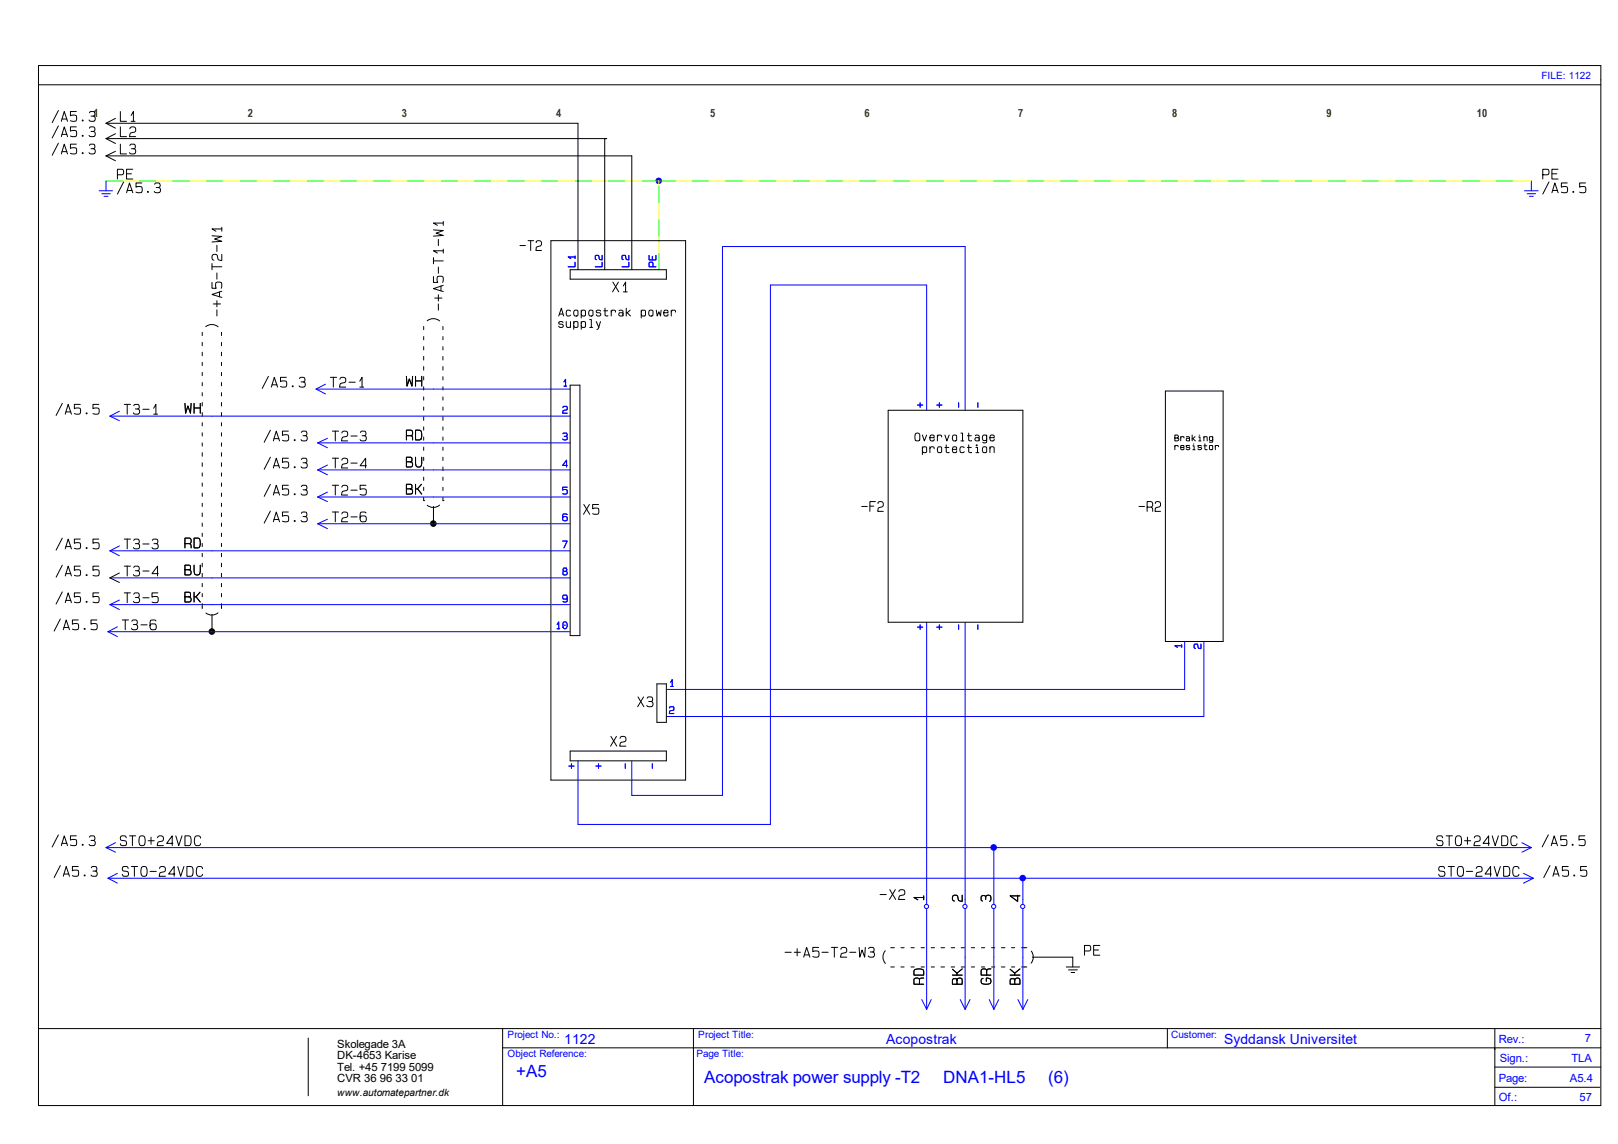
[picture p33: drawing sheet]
<svg xmlns="http://www.w3.org/2000/svg" width="420mm" height="297mm" viewBox="0 0 420 297" stroke-linecap="round" stroke-linejoin="round" font-family="sans-serif">
<defs><g id="words">
<g font-size="4.4" fill="#00f">
<text x="134" y="279.5">+A5</text>
<text x="182.8" y="281.3">Acopostrak power supply -T2</text>
<text x="244.8" y="281.3">DNA1-HL5</text>
<text x="272.1" y="281.3">(6)</text>
</g>
<g font-size="3.6" fill="#00f">
<text x="146.5" y="271">1122</text>
<text x="230" y="271">Acopostrak</text>
<text x="317.8" y="271">Syddansk Universitet</text>
</g>
<g font-size="2.9" fill="#008000">
<text x="24.3" y="30.5">1</text>
<text x="64.3" y="30.5">2</text>
<text x="104.3" y="30.5">3</text>
<text x="144.4" y="30.5">4</text>
<text x="184.3" y="30.5">5</text>
<text x="224.4" y="30.5">6</text>
<text x="264.3" y="30.5">7</text>
<text x="304.3" y="30.5">8</text>
<text x="344.3" y="30.5">9</text>
<text x="383.4" y="30.5">10</text>
</g>
<g font-size="2.9">
<text x="87.5" y="272">Skolegade 3A</text>
<text x="87.5" y="275">DK-4653 Karise</text>
<text x="87.5" y="278">Tel. +45 7199 5099</text>
<text x="87.5" y="281">CVR 36 96 33 01</text>
</g>
<g font-size="2.9" fill="#00f">
<text x="389" y="270.8">Rev.:</text>
<text x="389.3" y="275.8">Sign.:</text>
<text x="407.9" y="275.8">TLA</text>
<text x="411.4" y="270.5">7</text>
<text x="389" y="281">Page:</text>
<text x="407.5" y="281">A5.4</text>
<text x="389" y="285.8">Of.:</text>
<text x="410" y="285.8">57</text>
</g>
<g font-size="2.6" fill="#00f">
<text x="400.1" y="20.4">FILE: 1122</text>
<text x="131.7" y="269.5">Project No.:</text>
<text x="181.3" y="269.5">Project Title:</text>
<text x="304" y="269.5">Customer:</text>
<text x="131.7" y="274.5">Object Reference:</text>
<text x="180.8" y="274.5">Page Title:</text>
</g>
<text font-size="2.6" x="87.5" y="284.5">www.automatepartner.dk</text>
</g></defs>
<g fill="none" stroke="#000" stroke-width=".26">
<path d="M10 17h405.5v270h-405.5zM10 22h405.5M10 267h405.5M80 269.5v15M130.5 267v20M130.5 272h285M180 267v20M303 267v5M388 277h27.5M388 267v20M388 282.3h27.3"/>
<circle cx="112.5" cy="135.9" r=".72"/>
<circle cx="55" cy="164" r=".72"/>
</g>
<g fill="#000">
<circle cx="112.5" cy="135.9" r=".72"/>
<circle cx="55" cy="164" r=".72"/>
</g>
<circle cx="265.5" cy="228" r=".72" fill="#00f"/>
<circle cx="265.5" cy="228" r=".72" fill="none" stroke="#00f" stroke-width=".26"/>
<circle cx="257.9" cy="220" r=".72" fill="#00f"/>
<circle cx="257.9" cy="220" r=".72" fill="none" stroke="#00f" stroke-width=".26"/>
<circle cx="171" cy="46.9" r=".72" fill="#00f"/>
<g fill="none" stroke="#00f" stroke-width=".26">
<path d="M25.7 49.5h3.5M26.4 50.3h2.2M27 51h1M27.5 47v2.5M395.7 49.5h3.6M396.4 50.3h2.2M397 51h1M397.5 47v2.5M149.3 68.1v1.2h-1.8M149.3 66.7h-1.8l.7 .4M149.3 66.5v.6M156.3 68.1v1.2h-1.8"/>
<path d="M156.3 66.3v1.2l-.7-.2-.2-.8-.2-.2a.58 .58 0 0 0-.7 .4 .58 .58 0 0 0 .4 .7M163.2 68.1v1.2h-1.7M163.2 66.3v1.2l-.6-.2-.2-.8-.3-.2a.58 .58 0 0 0-.6 .4 .58 .58 0 0 0 .3 .7M168.5 66.3v1.2h1.8v-1.2M169.3 66.5v1M169.5 69.3v-1l-.2-.2h-.6l-.2 .1v1.1h1.8M84.5 99.7l-2.5 1.3M146.4 99.1l.4-.6v1.7M28.5 108h119.5M28.5 108l2.5 1.2M31 106.8l-2.5 1.2M82 101h66"/>
<path d="M82 101l2.5 1.3M82.5 115h65.5M82.5 115l2.5 1.2M85 113.8l-2.5 1.2M146.1 105.8a.61 .61 0 0 1 .8-.3 .61 .61 0 0 1 .3 .8l-1 .3-.2 .7h1.2M146.1 112.6l.1-.2h.9l.1 .4-.1 .4-.6 .1M146.4 100.2h.7M146.8 113.3l.4 .2a.65 .65 0 0 1-.3 .8 .65 .65 0 0 1-.9-.3M238.2 105.2h1.3M238.8 104.6v1.1M240.5 106.5v-32.5h-40.5v140h-50v-16.5M243.2 105.2h1.3"/>
<path d="M243.8 104.6v1.1M248.8 104.6v1.1M250.5 106.5v-42.5h-63v142.5h-23.5v-9M253.8 104.6v1.1M82.5 122h65.5M82.5 129h65.5M82.5 136h65.5M82.5 122l2.5 1.3M82.5 129l2.5 1.2M82.5 136l2.5 1.2M85 120.7l-2.5 1.3M85 127.8l-2.5 1.2"/>
<path d="M85 134.8l-2.5 1.2M147.2 120.8h-1.2l1.1-1.3v1.7M147.2 126.5h-1.2v.8l.4-.2 .8 .2v.8l-.3 .2-.9-.1M147.2 133.6l-.1-.2h-.9l-.2 .5 .1 1.1 .4 .2 .7-.2v-.7l-.1-.1-.7-.1-.4 .4M28.5 143h119.5M28.5 150h119.5M28.5 157h119.5M28.5 143l2.5 1.3M28.5 157l2.5 1.2M31 141.7l-2.5 1.3M31 155.8l-2.5 1.2M146 140.5h1.2l-.8 1.7"/>
<path d="M146.5 148.3l-.4 .2v.6l.3 .2h.5l.3-.4-.1-.6h-.3M147.2 155.2l-.1 .3h-.9l-.2-.3 .2-.7h.9l.1 1.6-.3 .2-.8-.2M28 164h120M28 164l2.5 1.3M30.5 162.7l-2.5 1.3M144.6 162.1l.4-.6v1.7M144.6 163.2h.7M146.2 161.6l.2-.1a.91 .91 0 0 1 .9 .7 .91 .91 0 0 1-.6 1l-.6-.4zM146.6 162.3h.1M174.1 177.1l.4-.7v1.8M174.1 178.2h.7M238.2 162.8h1.3"/>
<path d="M238.8 162.2v1.2M240.5 161.5v73.3M243.2 162.8h1.3M243.8 162.2v1.2M248.8 162.2v1.2M250.5 161.5v73.3M253.8 162.2v1.2M306.7 167.6h-1.7l.6 .5M306.7 167.4v.7M307.5 166.5v12.5h-134.5M311.7 167.2v1.2l-.6-.2-.2-.8-.3-.2a.58 .58 0 0 0-.6 .4 .58 .58 0 0 0 .3 .7M312.5 166.5v19.5h-139.5"/>
<path d="M147.7 198.9h1.3M148.3 198.3v1.2M154.7 198.9h1.3M155.4 198.3v1.2M162.3 198.3v1.2M169.3 198.3v1.2M173.8 183.8a.61 .61 0 0 1 .8-.3 .61 .61 0 0 1 .3 .8l-1 .3-.2 .7h1.2M30 218.8l-2.5 1.2M395.1 218.8l2.4 1.2M27.5 220h370M27.5 220l2.5 1.2M28 228h370"/>
<path d="M28 228l2.5 1.3M30.5 226.7l-2.5 1.3M240.5 236.1v25.9M250.5 236.1v25.9M258 220v14.8M258 236.1v25.9M265.5 228v6.8M265.5 236.1v25.9M395.5 226.7l2.5 1.3M397.5 220l-2.4 1.2M398 228l-2.5 1.3M239.3 259.5l1.2 2.5"/>
<path d="M241.7 259.5l-1.2 2.5M249.3 259.5l1.2 2.5M251.8 259.5l-1.3 2.5M256.8 259.5l1.2 2.5M259.2 259.5l-1.2 2.5M264.2 259.5l1.3 2.5M266.8 259.5l-1.3 2.5"/>
<circle cx="171" cy="46.9" r=".72"/>
<circle cx="146.6" cy="147.9" r=".52"/>
<circle cx="240.5" cy="235.3" r=".55"/>
<circle cx="250.5" cy="235.3" r=".55"/>
<circle cx="257.9" cy="235.3" r=".55"/>
<circle cx="265.5" cy="235.3" r=".55"/>
</g>
<g fill="none" stroke="#0f0" stroke-width=".26">
<path d="M27.5 47h4.3M36.2 47h4.4M44.9 47h4.4M53.6 47h4.3M62.3 47h4.3M71 47h4.4M79.7 47h4.3M88.4 47h4.3M97 47h4.4M105.7 47h4.5M114.5 47h4.3M123.2 47h4.3"/>
<path d="M131.8 47h4.4M140.5 47h4.4M149.3 47h4.3M157.9 47h4.4M166.6 47h4.3M171 47h4.3M171 48.3v4.3M171 57v4.3M179.7 47h4.4M188.4 47h4.4M197.1 47h4.3M205.8 47h4.3"/>
<path d="M214.5 47h4.4M223.2 47h4.3M231.9 47h4.3M240.5 47h4.4M249.3 47h4.3M258 47h4.3M266.7 47h4.3M275.3 47h4.4M284.1 47h4.3M292.8 47h4.3M301.4 47h4.4M310.1 47h4.4"/>
<path d="M318.9 47h4.3M327.5 47h4.4M336.2 47h4.4M344.9 47h4.3M353.7 47h4.3M362.3 47h4.4M371 47h4.3M379.7 47h4.3M388.4 47h4.4M171 65.6v4.4"/>
</g>
<g fill="none" stroke="#ff0" stroke-width=".26">
<path d="M31.8 47h4.4M40.6 47h4.3M49.3 47h4.3M57.9 47h4.4M66.6 47h4.4M75.4 47h4.3M84 47h4.4M92.7 47h4.3M101.4 47h4.3M110.2 47h4.3M118.8 47h4.4M127.5 47h4.3"/>
<path d="M136.2 47h4.3M144.9 47h4.4M153.6 47h4.3M162.3 47h4.3M170.9 47l.1 1.3M171 52.6v4.4M175.3 47h4.4M184.1 47h4.3M192.8 47h4.3M201.4 47h4.4M210.1 47h4.4M218.9 47h4.3"/>
<path d="M227.5 47h4.4M236.2 47h4.3M244.9 47h4.4M253.6 47h4.4M262.3 47h4.4M271 47h4.3M279.7 47h4.4M288.4 47h4.4M297.1 47h4.3M305.8 47h4.3M314.5 47h4.4M323.2 47h4.3"/>
<path d="M331.9 47h4.3M340.6 47h4.3M349.2 47h4.5M358 47h4.3M366.7 47h4.3M375.3 47h4.4M384 47h4.4M392.8 47h4.7M171 61.3v4.3"/>
</g>
<g fill="none" stroke="#000" stroke-width=".26">
<path d="M15.2 28.7l-1.7 3.1M15.2 32.7l-1.7 3.1M15.2 37.2l-1.7 3.1M15.9 31.5l.8-2.5 .8 2.5M15.9 35.5l.8-2.6 .8 2.6M15.9 40l.8-2.6 .8 2.6M16.1 30.9h1.3M16.1 34.9h1.3M16.1 39.4h1.3M19.8 29h-1.5v1.1l.5-.2 1 .2v1.1a1.19 1.19 0 0 1-1.5 .1M19.8 32.9h-1.5v1.1l.5-.1 1 .1v1.2a1.19 1.19 0 0 1-1.5 .1M19.8 37.4h-1.5v1.1l.5-.1 1 .1v1.2a1.19 1.19 0 0 1-1.5 .1"/>
<path d="M23.2 29.3l.3-.3h.7h.3l.1 .5a.49 .49 0 0 1-.4 .6h-.6M23.2 33.3l.3-.4h.7l.3 .1 .1 .4a.49 .49 0 0 1-.4 .7h-.6M23.2 37.8l.3-.4h.7l.3 .1 .1 .4a.49 .49 0 0 1-.4 .7h-.6M24.2 30.1a.7 .7 0 0 1 .5 .7 .7 .7 0 0 1-.5 .7l-.9-.1-.2-.2M24.2 34.1a.7 .7 0 0 1 .5 .7 .7 .7 0 0 1-.5 .7l-.9-.1-.2-.3M24.2 38.6a.7 .7 0 0 1 .5 .7 .7 .7 0 0 1-.5 .7l-.9-.1-.2-.3M27.5 32h122.5v38M27.5 36h130M27.5 32l2.5 1.3M27.5 36l2.5 1.3M30 30.7l-2.5 1.3M30 34.7l-2.5 1.3"/>
<path d="M30 39.3l-2.5 1.2M31.2 29v2.5h1.7M31.2 32.9v2.6h1.7M31.2 37.4v2.6h1.7M33.7 33.4l.1-.2a.87 .87 0 0 1 1.4 .2v.6l-.2 .3-1.1 .2-.3 1h1.6M33.7 37.8l.3-.4h.7l.3 .1 .1 .4a.49 .49 0 0 1-.4 .7h-.6M34 30l.6-1v2.5M34 31.5h1.1M34.7 38.6a.7 .7 0 0 1 .5 .7 .7 .7 0 0 1-.5 .7l-.9-.1-.2-.3M157 36v34M27.5 40.5h136.5v29.5M27.5 40.5l2.5 1.2"/>
<path d="M30.5 45.4l1.4-.1 .2-.3-.2-1-1.4-.1v2.6M32.1 47.2l-1.6 3.2M32.9 45.1h1.2M32.9 50l.7-2.5 .9 2.5M33 49.4h1.3M34.5 43.9h-1.6v2.6h1.6M36.8 47.5h-1.5v1.1l.5-.2 1 .2v1.2a1.19 1.19 0 0 1-1.5 .1M40.1 47.8l.4-.3h.6l.3 .1 .2 .4a.49 .49 0 0 1-.5 .7h-.5M41.1 48.7a.7 .7 0 0 1 .6 .7 .7 .7 0 0 1-.6 .6h-.9l-.2-.3M57.6 59.4h-2.6l1 .6M57.6 59v1M112.5 59.7l2.6 .2-1.9 .6 1.9 .6-2.6 .2"/>
<path d="M115.1 57.9h-2.6l1 .6M115.1 57.5v1M400.5 45.4l1.4-.1 .2-.3-.2-1-1.4-.1v2.6M402.1 47.2l-1.6 3.2M402.8 45.1h1.3M402.8 50l.8-2.5 .9 2.5M403 49.4h1.3M404.5 43.9h-1.7v2.6h1.7M406.8 47.5h-1.5v1.1l.5-.2 1 .2v1.2a1.19 1.19 0 0 1-1.5 .1M411.6 47.5h-1.6v1.1l.5-.2 1.1 .2v1.2a1.19 1.19 0 0 1-1.6 .1M55 73.3v1.5h1.1l-.1-.5 .1-1h1.2a1.19 1.19 0 0 1 .1 1.5M55 68.4v1.6"/>
<path d="M55 69.3h2.6M55 61.2l2.6 .2-1.9 .7 1.9 .6-2.6 .1M55.4 78.9h1.8M56.3 78.1v1.6M56.3 70.9v1.6M56.3 63.7v1.6M57 75.8v1.2M57.6 75.6l-2.6 .9 2.6 .7M57.6 66v1.6l-1-.2-.4-1.3-.7-.1-.4 .3a.86 .86 0 0 0 .4 1.3M112.5 71.8v1.5h1.1l-.1-.5 .1-1h1.2a1.19 1.19 0 0 1 .1 1.5M112.5 66.9v1.6M112.5 67.7h2.6"/>
<path d="M112.9 77.4h1.8M113.8 78.9v1.6M113.8 76.5v1.6M113.8 69.3v1.7M113.8 62.1v1.7M114.5 74.3v1.2M115.1 74.1l-2.6 .8 2.6 .8M115.1 65.1h-2.6l1 .6M115.1 64.7v1M135 63.8h1.4M137.1 62.5h1.4M137.8 62.5v2.5"/>
<path d="M139.2 63v-.3l.4-.2a.67 .67 0 0 1 .9 .5v.5l-.2 .3-1.1 .5-.1 .7h1.4M143 62.5h35v140h-35zM148 70h25v2.5h-25zM159.1 73.2l1.5 2.6M160.5 73.2l-1.5 2.6M161.8 74.3l.6-1.1v2.6M161.8 75.8h1M52.5 86.3v.8M52.5 88.9v.8M52.5 91.4v1M52.5 94.1v.8M52.5 96.7v.8"/>
<path d="M52.5 99.3v.9M53.4 84.8a2.5 2.5 0 0 1 3.2 .1M56.3 80.4v1.6M57.5 86.3v.8M57.5 88.9v.8M57.5 91.4v1M57.5 94.1v.8M57.5 96.7v.8M57.5 99.3v.9M69.7 97.7l-1.6 3.1M70.6 99.9h1.3M74.3 98h-1.5v1.1l.5-.2 1 .2v1.1a1.19 1.19 0 0 1-1.5 .1"/>
<path d="M77.7 98.3l.4-.3h.6h.3l.2 .5a.49 .49 0 0 1-.5 .6h-.6M78.7 99.1a.7 .7 0 0 1 .6 .7 .7 .7 0 0 1-.6 .7l-.9-.1-.2-.2M85.8 98h1.6M86.5 98v2.5M88.2 98.5l.1-.3a.87 .87 0 0 1 1.4 .3v.5l-.2 .3-1.1 .3-.3 .9h1.6M90.6 99.2h1.6M93.4 99l.6-1v2.5M105.5 97.7l.2 2.5 .6-1.8 .6 1.8 .2-2.5M107.9 97.7v2.5M107.9 98.9h1.6M109.5 97.7v2.5M110 84.8v.8"/>
<path d="M110 87.4v.8M110 90v.8M110 92.5v1M110 95.2v.9M110 97.8v.8M110.9 83.3a2.5 2.5 0 0 1 3.2 0M115 84.8v.8M115 87.4v.8M115 90v.8M115 92.5v1M115 95.2v.9M115 97.8v.8"/>
<path d="M145 82l.7-2 .6 2M145.2 81.5h.9M146.1 83.7l-.3-.2h-.4l-.4 .2 .2 .5h.8l.2 .3-.2 .4-.6 .1-.4-.3M147 83.5l.2 1.4h.8l.1-.4M148 100h2.5v65h-2.5zM148.1 80.8l-.4-.3h-.4l-.3 .5 .2 1h.5l.4-.2M148.1 83.5v1.5M148.9 84l.4-.5 .6 .1 .1 1.2-.3 .2h-.4l-.4-.5M148.9 83.5v2M149.1 80.6h.8v1.4h-.8l-.2-.5zM150.9 81l.3-.5h.4l.4 .3-.1 1.2h-.7l-.3-.5M150.9 80.5v2.1"/>
<path d="M150.9 84l.3-.5 .7 .1 .1 1.2-.4 .2h-.4l-.3-.5M150.9 83.5v2M153 80.6h.8v1.4h-.8l-.2-.5zM153.1 85h.7M153.1 83h.4v2M154.8 83.5l.6 1.5M155.9 80.8l-.4-.3h-.4l-.3 .3 .1 .4 .9 .1 .2 .2-.2 .5h-.7l-.3-.3M155.9 83.5l-.5 1.7-.5 .3M156.7 80.7h1M157.1 80v1.9l.3 .1h.4M158.7 81l.3-.5 .7 .1 .1 .4M158.7 80.5v1.5"/>
<path d="M160.7 80.7l.6-.2 .4 .3v1.2M161.7 81.5l-.1-.3h-.8l-.2 .3 .4 .5h.6l.1-.3M162.6 80v2M162.6 81.2h.2l.9 .8M163.6 80.5l-.8 .7M166.5 81l.3-.5h.4l.4 .3-.1 1.2h-.7l-.3-.5M166.5 80.5v2.1M168.6 80.6h.8v1.4h-.8l-.2-.5zM170.3 80.5l.3 1.5 .4-1.1 .4 1.1 .2-1.5M172.3 81.2h1.1v-.4l-.3-.3-.6 .1-.2 .4 .1 .8 .2 .2h.5h.2l.1-.5M174.2 81l.4-.5 .7 .1v.4M174.2 80.5v1.5"/>
<path d="M16.2 104.7l-1.6 3.2M16.9 107.5l.8-2.5 .8 2.5M17.1 106.9h1.3M20.8 105h-1.5v1.1l.5-.2 1 .2v1.2a1.19 1.19 0 0 1-1.5 .1M25.7 105h-1.6v1.1l.5-.2 1.1 .2v1.2a1.19 1.19 0 0 1-1.6 .1M32.3 105h1.6M33 105v2.5M34.7 105.3l.4-.3h.6l.3 .1 .2 .4a.49 .49 0 0 1-.5 .7h-.6M35.7 106.2a.7 .7 0 0 1 .6 .6 .7 .7 0 0 1-.6 .7l-.9-.1-.2-.2M37.1 106.3h1.6M39.9 106l.6-1v2.5M39.9 107.5h1"/>
<path d="M48 104.7l.2 2.6 .6-1.9 .6 1.9 .2-2.6M50.4 104.7v2.6M50.4 105.9h1.6M52 104.7v2.6M52.5 101.9v.9M52.5 104.5v.9M52.5 107.1v.9M52.5 109.7v.9M52.5 112.4v.8M52.5 115v.8M52.5 117.5v.9M57.5 101.9v.9"/>
<path d="M57.5 104.5v.9M57.5 107.1v.9M57.5 109.7v.9M57.5 112.4v.8M57.5 115v.8M57.5 117.5v.9M70.2 111.7l-1.6 3.1M70.2 118.7l-1.6 3.1M70.4 100.5l.8-2.5 .9 2.5M71 114.5l.7-2.6 .9 2.6M71.1 113.9h1.3M74.8 111.9h-1.5v1.1l.5-.1 1 .1v1.2a1.19 1.19 0 0 1-1.5 .1"/>
<path d="M74.8 119h-1.5v1.1l.5-.2 1 .2v1.1a1.19 1.19 0 0 1-1.5 .1M78.2 112.3l.4-.4h.6l.3 .1 .2 .4a.49 .49 0 0 1-.5 .7h-.5M78.2 119.3l.4-.3h.6h.3l.2 .5a.49 .49 0 0 1-.5 .6h-.5M79.2 113.1a.7 .7 0 0 1 .6 .7 .7 .7 0 0 1-.6 .7l-.9-.1-.2-.3M86.3 111.9h1.6M86.3 119h1.6M87 111.9v2.6M87 119v2.5M88.7 112.4l.1-.2a.87 .87 0 0 1 1.5 .2v.5l-.3 .4-1.1 .2-.3 1h1.7M88.7 119.5l.1-.3a.87 .87 0 0 1 1.5 .3v.5l-.3 .3-1.1 .3-.3 .9h1.7M91.1 113.2h1.6M93.4 100.5h1"/>
<path d="M93.6 112.3l.3-.4h.7l.2 .1 .2 .4a.49 .49 0 0 1-.4 .7h-.6M94.6 113.1a.7 .7 0 0 1 .5 .7 .7 .7 0 0 1-.5 .7l-1-.1-.1-.3M105.5 119.9h1l.4-.2v-.2a.52 .52 0 0 0-.3-.8h-1.1v2.5h1a.68 .68 0 0 0 .6-.6 .68 .68 0 0 0-.6-.7M105.5 113.1l1.4-.1 .2-.3-.2-.9-1.4-.1v2.5M106.7 113.1l.3 .3 .1 .8M107.9 118.7v1.6a.82 .82 0 0 0 .8 1 .82 .82 0 0 0 .8-1v-1.6M107.9 111.7l1.2 .1 .3 .4 .1 1.1a.78 .78 0 0 1-.6 .9h-1zM110 100.4v.9M110 103v.9M110 105.7v.8M110 108.2v.9M110 110.8v.9"/>
<path d="M110 113.5v.8M110 116.1v.8M110 118.7v.8M115 100.4v.9M115 103v.9M115 105.7v.8M115 108.2v.9M115 110.8v.9M115 113.5v.8M115 116.1v.8M115 118.7v.8M230.5 106.5h35v55h-35z"/>
<path d="M237.6 112.7l.1-.2a.65 .65 0 0 1 .8 0 .65 .65 0 0 1 .3 .7l-.1 1.1-.4 .2-.6-.1-.2-.7zM239.4 112.9l.5 1.6 .6-1.6M239.4 116.5l.4-.5 .7 .1v.1v1.2l-.7 .1-.4-.5M239.4 116v2M241.4 113.6h1.1l-.1-.6-.3-.1-.5 .1-.2 1 .3 .5 .7-.1 .1-.4M241.4 116.5l.3-.5 .7 .1 .1 .4M241.4 116v1.5M243.3 113.5l.4-.6 .6 .1 .1 .5M243.3 112.9v1.6M243.5 116.1h.8v1.3h-.8l-.2-.4zM245.3 112.9l.5 1.6 .6-1.6M245.3 116.2h1"/>
<path d="M245.6 115.5v1.8l.4 .2 .4-.1M247.2 116.7h1.1l-.1-.6-.2-.1-.6 .1-.2 .9 .4 .5 .6-.1 .1-.4M247.4 113h.8v1.4h-.8l-.2-.4zM249.4 114.5h.8M249.4 112.4h.5v2.1M250.3 116.2l-.1-.1-.7-.1-.3 .5 .1 .9 .6 .1 .4-.2M251.1 113.1h1M251.1 116.2h1M251.5 112.4v1.9l.3 .2 .4-.1M251.5 115.5v1.8l.3 .2 .4-.1M253.2 113.1l.5-.2 .5 .3v1.3M253.3 117.5h.8"/>
<path d="M253.3 116.2h.4v1.3M254.2 114l-.1-.4h-.9l-.1 .4 .3 .5 .7-.1 .1-.3M255.2 116.1h.8v1.3h-.8l-.2-.4zM256.1 113.5l-.1-.5-.2-.1a.72 .72 0 0 0-.8 .9 .72 .72 0 0 0 1 .5l.1-.4M256.1 112.9l-.1 2-.6 .1-.3-.2M257 113.6h1.1l-.1-.6-.3-.1-.6 .1-.1 .5v.7l.3 .3h.4l.3-.1 .1-.4M257 116v1.5M257 116.5l.3-.5 .7 .1 .1 1.4M302.5 101.5h15v65h-15zM305 113.7l.8-.2 .1-.2-.3-.4h-.6v1.6h.6l.4-.3v-.2l-.4-.3M305 116l.1-.3h.6l.1 .3M305 115.7v1.1"/>
<path d="M306.5 113.7l.2-.3h.6v.3M306.5 113.4v1.1M306.5 116.2h.8v-.5h-.7l-.1 .9 .6 .2 .2-.4M307.9 113.5l.7-.1 .2 .1v1M308.8 114.1l-.3-.3-.6 .2v.3l.3 .2h.3l.3-.3M308.8 115.8l-.1-.1h-.8v.4l.9 .1 .1 .3-.2 .2-.5 .1-.3-.3M309.5 112.9v1.6M309.5 113.9l.8 .6M309.6 116.8h.6M309.6 115.7h.4v1.1M310.2 113.4l-.6 .5M311.1 114.5h.6"/>
<path d="M311.1 113.5h.4v1M311.8 115.8l-.1-.1h-.7v.4l.8 .1 .1 .3-.2 .2-.5 .1-.2-.3M312.5 113.4v1.1M312.5 113.7l.1-.3h.7l.1 1.1M312.5 115.7h.8M312.8 115.2v1.4l.2 .2 .4-.1M314 115.7h.7v1l-.5 .1-.3-.2zM314.8 113.7l-.1-.3h-.5a.53 .53 0 0 0-.2 .7 .53 .53 0 0 0 .7 .2l.1-.3M314.8 113.4l-.1 1.4-.8-.1M315.5 116l.1-.3h.6l.1 .3M315.5 115.7v1.1M16.2 139.7l-1.6 3.1"/>
<path d="M20.8 140h-1.5v1.1l.5-.2 1 .2v1.1a1.19 1.19 0 0 1-1.5 .1M25.7 140h-1.6v1.1l.5-.2 1.1 .2v1.1a1.19 1.19 0 0 1-1.6 .1M32.3 140h1.6M33 140v2.5M50.4 139.7l1.2 .1 .3 .4 .1 1.1a.78 .78 0 0 1-.6 .9h-1zM52.5 120.1v1M52.5 122.8v.8M52.5 125.4v.8M52.5 128v.9M52.5 130.6v.9M52.5 133.2v.9M52.5 135.8v.9"/>
<path d="M52.5 138.4v.9M57.5 120.1v1M57.5 122.8v.8M57.5 125.4v.8M57.5 128v.9M57.5 130.6v.9M57.5 133.2v.9M57.5 135.8v.9M57.5 138.4v.9M70.2 125.7l-1.6 3.2M70.2 132.7l-1.6 3.1M71 121.5l.7-2.5 .9 2.5"/>
<path d="M71 128.5l.7-2.5 .9 2.5M71 135.5l.7-2.6 .9 2.6M71.1 120.9h1.3M71.1 127.9h1.3M71.1 134.9h1.3M74.8 126h-1.5v1.1l.5-.2 1 .2v1.2a1.19 1.19 0 0 1-1.5 .1M74.8 132.9h-1.5v1.1l.5-.1 1 .1v1.2a1.19 1.19 0 0 1-1.5 .1M78.2 126.3l.4-.3h.6l.3 .1 .2 .4a.49 .49 0 0 1-.5 .7h-.5M78.2 133.3l.4-.4h.6l.3 .1 .2 .4a.49 .49 0 0 1-.5 .7h-.5M79.2 120.1a.7 .7 0 0 1 .6 .7 .7 .7 0 0 1-.6 .7l-.9-.1-.2-.2M79.2 127.2a.7 .7 0 0 1 .6 .6 .7 .7 0 0 1-.6 .7l-.9-.1-.2-.2M79.2 134.1a.7 .7 0 0 1 .6 .7 .7 .7 0 0 1-.6 .7l-.9-.1-.2-.3"/>
<path d="M86.3 126h1.6M86.3 132.9h1.6M87 126v2.5M87 132.9v2.6M88.7 126.5l.1-.3a.87 .87 0 0 1 1.5 .3v.5l-.3 .3-1.1 .3-.3 .9h1.7M88.7 133.4l.1-.2a.87 .87 0 0 1 1.5 .2v.5l-.3 .4-1.1 .2-.3 1h1.7M91.1 120.2h1.6M91.1 127.3h1.6M91.1 134.2h1.6M95 126h-1.5v1.1l.5-.2 1 .2v1.2a1.19 1.19 0 0 1-1.5 .1M95 133.2a1.02 1.02 0 0 0-1.4 0 2.25 2.25 0 0 0 .1 2.2 1.07 1.07 0 0 0 1.3-.2v-1a1.02 1.02 0 0 0-1.4 0l-.1 .3M95.1 120.9h-1.6l1.4-1.9v2.5"/>
<path d="M105.5 126.9h1l.4-.2v-.2a.52 .52 0 0 0-.3-.8h-1.1v2.6h1a.68 .68 0 0 0 .6-.7 .68 .68 0 0 0-.6-.7M107.9 125.7v2.6M107.9 126.9h.5l1.1 1.4M109.4 125.7l-1 1.2M110 130h.1M110 121.2v1M110 123.9v.8M110 126.5v.8M110 129.1v.9M112.5 131.5v4.5M114.1 131.1a2.5 2.5 0 0 1-3.2 .1M115 130h.1"/>
<path d="M115 121.2v1M115 123.9v.8M115 126.5v.8M115 129.1v.9M151.6 131l1.5 2.5M153 131l-1.5 2.5M155.4 131h-1.6v1.1l.5-.2 1.1 .2v1.2a1.19 1.19 0 0 1-1.6 .1M223.7 131.5h1.4M225.8 131.4h1M227.2 130.2h-1.4v2.6M227.9 130.7v-.2l.4-.3a.67 .67 0 0 1 1 .5v.5l-.3 .4-1.1 .4-.1 .8h1.5M295.7 131.5h1.4"/>
<path d="M297.8 131.7h1l.3-.3 .1-.7-.2-.4-1.2-.1v2.6M298.8 131.7l.3 .2 .1 .9M299.9 130.7v-.2l.4-.3a.67 .67 0 0 1 .9 .5v.5l-.2 .4-1.1 .4-.1 .8h1.4M16.2 146.7l-1.6 3.2M16.2 153.7l-1.6 3.1M16.9 142.5l.8-2.5 .8 2.5M16.9 149.5l.8-2.5 .8 2.5M16.9 156.5l.8-2.6 .8 2.6M17.1 141.9h1.3M17.1 148.9h1.3M17.1 155.9h1.3M20.8 147h-1.5v1.1l.5-.2 1 .2v1.2a1.19 1.19 0 0 1-1.5 .1"/>
<path d="M20.8 153.9h-1.5v1.1l.5-.1 1 .1v1.2a1.19 1.19 0 0 1-1.5 .1M25.7 147h-1.6v1.1l.5-.2 1.1 .2v1.2a1.19 1.19 0 0 1-1.6 .1M25.7 153.9h-1.6v1.1l.5-.1 1.1 .1v1.2a1.19 1.19 0 0 1-1.6 .1M31 148.8l-2.5 1.2 2.5 1.2M32.3 147h1.6M32.3 153.9h1.6M33 147v2.5M33 153.9v2.6M34.7 140.3l.4-.3h.6h.3l.2 .5a.49 .49 0 0 1-.5 .6h-.6M34.7 147.3l.4-.3h.6l.3 .1 .2 .4a.49 .49 0 0 1-.5 .7h-.6M34.7 154.3l.4-.4h.6l.3 .1 .2 .4a.49 .49 0 0 1-.5 .7h-.6M35.7 141.1a.7 .7 0 0 1 .6 .7 .7 .7 0 0 1-.6 .7l-.9-.1-.2-.2"/>
<path d="M35.7 148.2a.7 .7 0 0 1 .6 .6 .7 .7 0 0 1-.6 .7l-.9-.1-.2-.2M35.7 155.1a.7 .7 0 0 1 .6 .7 .7 .7 0 0 1-.6 .7l-.9-.1-.2-.3M37.1 141.2h1.6M37.1 148.3h1.6M37.1 155.2h1.6M39.5 140.3l.4-.3h.7h.2l.2 .5a.49 .49 0 0 1-.4 .6h-.6M40.6 141.1a.7 .7 0 0 1 .5 .7 .7 .7 0 0 1-.5 .7l-1-.1-.1-.2M41 153.9h-1.5v1.1l.5-.1 1 .1v1.2a1.19 1.19 0 0 1-1.5 .1M41.1 148.9h-1.6l1.4-1.9v2.5M48 154.9h1l.4-.1v-.3a.52 .52 0 0 0-.3-.7h-1.1v2.5h1a.68 .68 0 0 0 .6-.7 .68 .68 0 0 0-.6-.7M48 147.9h1l.4-.2v-.2a.52 .52 0 0 0-.3-.8h-1.1v2.6h1a.68 .68 0 0 0 .6-.7 .68 .68 0 0 0-.6-.7M48 141.1h1.4l.2-.4-.2-.9-1.4-.1v2.5"/>
<path d="M49.2 141.1l.3 .3 .1 .8M50.4 153.8v2.5M50.4 154.9h.5l1.1 1.4M50.4 146.7v1.6a.82 .82 0 0 0 .8 1 .82 .82 0 0 0 .8-1v-1.6M51.9 153.8l-1 1.1M52.5 141.1v.8M52.5 143.7v.8M52.5 146.2v1M52.5 148.8v1M52.5 151.5v.8M52.5 154.1v.8M52.5 156.7v1.3"/>
<path d="M55 159.5v4.5M56.6 159.1a2.5 2.5 0 0 1-3.2 0M57.5 141.1v.8M57.5 143.7v.8M57.5 146.2v1M57.5 148.8v1M57.5 151.5v.8M57.5 154.1v.8M57.5 156.7v1.3M15.7 160.7l-1.6 3.1M16.4 163.5l.8-2.5 .8 2.5M16.6 162.9h1.3"/>
<path d="M20.3 161h-1.5v1.1l.5-.2 1 .2v1.1a1.19 1.19 0 0 1-1.5 .1M25.1 161h-1.5v1.1l.5-.2 1 .2v1.1a1.19 1.19 0 0 1-1.5 .1M31.7 161h1.7M32.5 161v2.5M34.2 161.3l.3-.3h.7h.3l.1 .5a.49 .49 0 0 1-.4 .6h-.6M35.2 162.1a.7 .7 0 0 1 .6 .7 .7 .7 0 0 1-.6 .7l-.9-.1-.2-.2M36.6 162.2h1.6M40.5 161.2a1.02 1.02 0 0 0-1.5 0 2.25 2.25 0 0 0 .2 2.2 1.07 1.07 0 0 0 1.3-.2v-1a1.02 1.02 0 0 0-1.5 0l-.1 .3M170.5 177.5h2.5v10h-2.5zM148 195h25v2.5h-25zM158.6 191.2l1.5 2.5M160 191.2l-1.5 2.5"/>
<path d="M161 191.7v-.3a.87 .87 0 0 1 1.5 .3v.5l-.3 .3-1.1 .3-.2 .9h1.6M165.6 180.9l1.5 2.6M167 180.9l-1.5 2.6M168 181.3l.3-.4h.7l.2 .1 .2 .4a.49 .49 0 0 1-.4 .7h-.6M169 182.1a.7 .7 0 0 1 .5 .7 .7 .7 0 0 1-.5 .7l-.9-.1-.2-.3M15.2 216.7l-1.7 3.2M15.9 219.5l.8-2.5 .8 2.5M16.1 218.9h1.3M19.8 217h-1.5v1.1l.5-.2 1 .2v1.2a1.19 1.19 0 0 1-1.5 .1M23.2 217.3l.3-.3h.7l.3 .1 .1 .4a.49 .49 0 0 1-.4 .7h-.6M24.2 218.2a.7 .7 0 0 1 .5 .7 .7 .7 0 0 1-.5 .6h-.9l-.2-.3M32.8 217.5l-.2-.4-.3-.1-.9 .1-.2 .4a.49 .49 0 0 0 .5 .7l1 .2 .2 .4a.6 .6 0 0 1-.6 .7h-.9l-.2-.5"/>
<path d="M33.6 217h1.6M34.4 217v2.5M36.2 217.3l.5-.3 .6 .1 .3 .4 .1 1.1a.82 .82 0 0 1-.8 1 .82 .82 0 0 1-.8-1zM38.4 218.3h1.6M39.2 217.3v1.9M40.9 217.5l.1-.2a.87 .87 0 0 1 1.4 .2v.5l-.2 .4-1.1 .2-.3 .9h1.6M44.9 218.9h-1.6l1.4-1.9v2.5M45.6 217l.8 2.5 .8-2.5M48 217h1l.4 .3 .2 1.3a.78 .78 0 0 1-.6 .9h-1zM52.1 217.6l-.1-.3a.94 .94 0 0 0-1.4 0l-.1 1.3a.78 .78 0 0 0 .6 .9h.7l.3-.5M374.5 217.5l-.2-.4-.2-.1-1 .1-.1 .4a.49 .49 0 0 0 .4 .7l1 .2 .2 .4a.6 .6 0 0 1-.5 .7h-1l-.1-.5M375.4 217h1.6"/>
<path d="M376.2 217v2.5M378 217.3l.4-.3 .7 .1 .2 .4 .1 1.1a.82 .82 0 0 1-.8 1 .82 .82 0 0 1-.8-1zM380.2 218.3h1.6M380.9 217.3v1.9M382.7 217.5l.1-.2a.87 .87 0 0 1 1.4 .2v.5l-.2 .4-1.1 .2-.3 .9h1.6M386.6 218.9h-1.6l1.4-1.9v2.5M387.3 217l.8 2.5 .9-2.5M389.8 217l1.3 .1 .2 .4 .1 1.1a.78 .78 0 0 1-.6 .9h-1zM393.8 217.6l-.1-.3a.94 .94 0 0 0-1.4 0l-.1 1.3a.78 .78 0 0 0 .6 .9h.7l.3-.5M401.9 216.7l-1.6 3.2M402.7 219.5l.7-2.5 .9 2.5M402.8 218.9h1.3"/>
<path d="M406.7 217h-1.6v1.1l.5-.2 1.1 .2v1.2a1.19 1.19 0 0 1-1.6 .1M411.4 217h-1.5v1.1l.5-.2 1 .2v1.2a1.19 1.19 0 0 1-1.5 .1M15.7 224.7l-1.6 3.1M16.4 227.5l.8-2.5 .8 2.5M16.6 226.9h1.3M20.3 225h-1.5v1.1l.5-.2 1 .2v1.1a1.19 1.19 0 0 1-1.5 .1M23.7 225.3l.3-.3h.7h.3l.1 .5a.49 .49 0 0 1-.4 .6h-.6M24.7 226.1a.7 .7 0 0 1 .6 .7 .7 .7 0 0 1-.6 .7l-.9-.1-.2-.2M33.3 225.5l-.2-.5h-.2h-1l-.2 .5a.49 .49 0 0 0 .5 .6l1 .2 .2 .4a.6 .6 0 0 1-.5 .8l-1-.1-.2-.4M34.1 225h1.6M34.9 225v2.5M36.7 225.2l.5-.2h.6l.3 .5 .1 1.1a.82 .82 0 0 1-.8 .9 .82 .82 0 0 1-.8-.9z"/>
<path d="M38.9 226.2h1.7M41.4 225.5l.1-.3a.87 .87 0 0 1 1.4 .3v.5l-.2 .3-1.1 .3-.3 .9h1.6M45.4 226.9h-1.6l1.4-1.9v2.5M46.1 225l.8 2.5 .9-2.5M48.5 225h1l.5 .2 .1 1.4a.78 .78 0 0 1-.6 .9h-1zM52.6 225.6l-.1-.4a.94 .94 0 0 0-1.4 0l-.1 1.4a.78 .78 0 0 0 .6 .9l.7-.1 .3-.4M228.4 232.2h1.6M231 231l1.5 2.5M232.4 231l-1.5 2.5M233.3 231.5l.1-.3a.87 .87 0 0 1 1.5 .3v.5l-.3 .3-1.1 .3-.2 .9h1.6M239.8 233h-2.6l1.1 .6M239.8 232.6v1"/>
<path d="M249.8 232.4v1.6l-1-.2-.4-1.3-.7-.1-.4 .3a.86 .86 0 0 0 .4 1.2M255.9 233.5v-.6a.62 .62 0 0 0-.6-.4 .62 .62 0 0 0-.6 .4v.7l.3 .3M255.9 232.9a.7 .7 0 0 1 .6-.5 .7 .7 0 0 1 .7 .5l-.1 .9-.2 .2M264.2 232.4v1.6l-2-1.4h2.6M375 225.5l-.2-.5h-.2h-1l-.1 .5a.49 .49 0 0 0 .4 .6l1 .2 .2 .4a.6 .6 0 0 1-.5 .8l-1-.1-.1-.4M375.9 225h1.6M376.7 225v2.5M378.5 225.2l.4-.2h.7l.2 .5 .1 1.1a.82 .82 0 0 1-.8 .9 .82 .82 0 0 1-.8-.9zM380.7 226.2h1.6M383.2 225.5l.1-.3a.87 .87 0 0 1 1.4 .3v.5l-.2 .3-1.1 .3-.3 .9h1.6M387.1 226.9h-1.6l1.4-1.9v2.5M387.9 225l.7 2.5 .9-2.5"/>
<path d="M390.3 225h1l.5 .2 .1 1.4a.78 .78 0 0 1-.6 .9h-1zM394.3 225.6l-.1-.4a.94 .94 0 0 0-1.3 0l-.2 1.4a.78 .78 0 0 0 .6 .9l.7-.1 .3-.4M402.3 224.7l-1.6 3.1M403.1 227.5l.8-2.5 .8 2.5M403.3 226.9h1.2M407.1 225h-1.5v1.1l.5-.2 1 .2v1.1a1.19 1.19 0 0 1-1.5 .1M411.8 225h-1.5v1.1l.5-.2 1 .2v1.1a1.19 1.19 0 0 1-1.5 .1M203.8 247.2h1.6M206.2 247.2h1.6M206.9 246.3v1.9M208.6 248.5l.8-2.5 .8 2.5M208.8 247.9h1.3"/>
<path d="M212.5 246h-1.5v1.1l.5-.2 1 .2v1.1a1.19 1.19 0 0 1-1.5 .1M213.4 247.2h1.6M215.8 246h1.6M216.6 246v2.5M218.3 246.5l.1-.3a.87 .87 0 0 1 1.4 .3v.5l-.3 .3-1.1 .3-.2 .9h1.6M220.6 247.2h1.6M223 246l.2 2.5 .6-1.9 .7 1.9 .1-2.5M225.5 246.3l.3-.3h.7h.2l.2 .5a.49 .49 0 0 1-.4 .6h-.6M226.5 247.1a.7 .7 0 0 1 .5 .7 .7 .7 0 0 1-.5 .7l-.9-.1-.2-.2M229.8 246.8a2.5 2.5 0 0 0 0 3.3M231.2 251h1M231.2 246h1"/>
<path d="M233.8 251h.9M233.8 246h.9M236.5 251h.8M236.5 246h.8M237.3 251.9l.4-.3 1.1-.1a.78 .78 0 0 1 1 .6v1.1h-2.6zM238.7 255.5l-.1-1.4-.3-.2-1 .2-.1 1.4h2.6M239.1 251h.8M239.1 246h.8M239.8 253.9l-.9 .1-.2 .3M241.7 251h.9M241.7 246h.9M244.3 251h.9"/>
<path d="M244.3 246h.9M246.9 251h.9M246.9 246h.9M247.2 253.2h2.6M247.2 251.6l1.2 1M248.4 254.5a.68 .68 0 0 1 .7-.6 .68 .68 0 0 1 .7 .6v1h-2.6v-1.1a.73 .73 0 0 1 1.1-.1l.1 1.2M249.5 251h.9M249.5 246h.9M249.8 251.5l-1.4 1.1v.6M252.1 251h.9M252.1 246h.9M254.8 251h.8"/>
<path d="M254.8 246h.8M255.2 254l-.4 .3v.9l.4 .2 1.1 .1a.85 .85 0 0 0 .9-.9 .85 .85 0 0 0-1.2-.7v.9M256.1 253.2l-.1-1.5-.3-.2-.9 .2-.1 1.5h2.5M257.2 251.5l-.8 .1-.3 .4M257.4 251h.8M257.4 246h.8M259.9 251h1M259.9 246h1M262.2 253.2h2.6M262.2 251.6l1.2 1M262.6 251h.8M262.6 246h.8"/>
<path d="M263.4 254.5a.68 .68 0 0 1 .7-.6 .68 .68 0 0 1 .7 .6v1h-2.6v-1.1a.73 .73 0 0 1 1.1-.1l.1 1.2M264.8 251.5l-1.4 1.1v.6M265.2 251h1.3M265.2 246h1.3M267.7 246.9a2.5 2.5 0 0 1-.1 3.1M268 248.5h10.5v2.5M276.8 251h3.4M277.4 251.8h2.3M278 252.5h1M281.5 246.9l1.5-.1 .1-.3-.1-1-1.5-.1v2.6M283.9 246.6h1.3M285.5 245.4h-1.6v2.6h1.6"/>
<circle cx="21.5" cy="31.3" r=".13"/>
<circle cx="21.5" cy="35.3" r=".13"/>
<circle cx="21.5" cy="39.8" r=".13"/>
<circle cx="38.4" cy="49.8" r=".13"/>
<circle cx="408.4" cy="49.8" r=".13"/>
<circle cx="22.5" cy="107.3" r=".13"/>
<circle cx="76" cy="100.3" r=".13"/>
<circle cx="76.5" cy="114.3" r=".13"/>
<circle cx="253.5" cy="115.6" r=".13"/>
<circle cx="309.8" cy="115.3" r=".04"/>
<circle cx="311.4" cy="113" r=".04"/>
<circle cx="76.5" cy="135.3" r=".13"/>
<circle cx="76.5" cy="121.3" r=".13"/>
<circle cx="76.5" cy="128.3" r=".13"/>
<circle cx="22.5" cy="156.3" r=".13"/>
<circle cx="22.5" cy="149.3" r=".13"/>
<circle cx="22.5" cy="142.3" r=".13"/>
<circle cx="22" cy="163.3" r=".13"/>
<circle cx="21.5" cy="219.3" r=".13"/>
<circle cx="408.2" cy="219.3" r=".13"/>
<circle cx="22" cy="227.3" r=".13"/>
<circle cx="408.6" cy="227.3" r=".13"/>
</g>
<use href="#words"/>
</svg>
